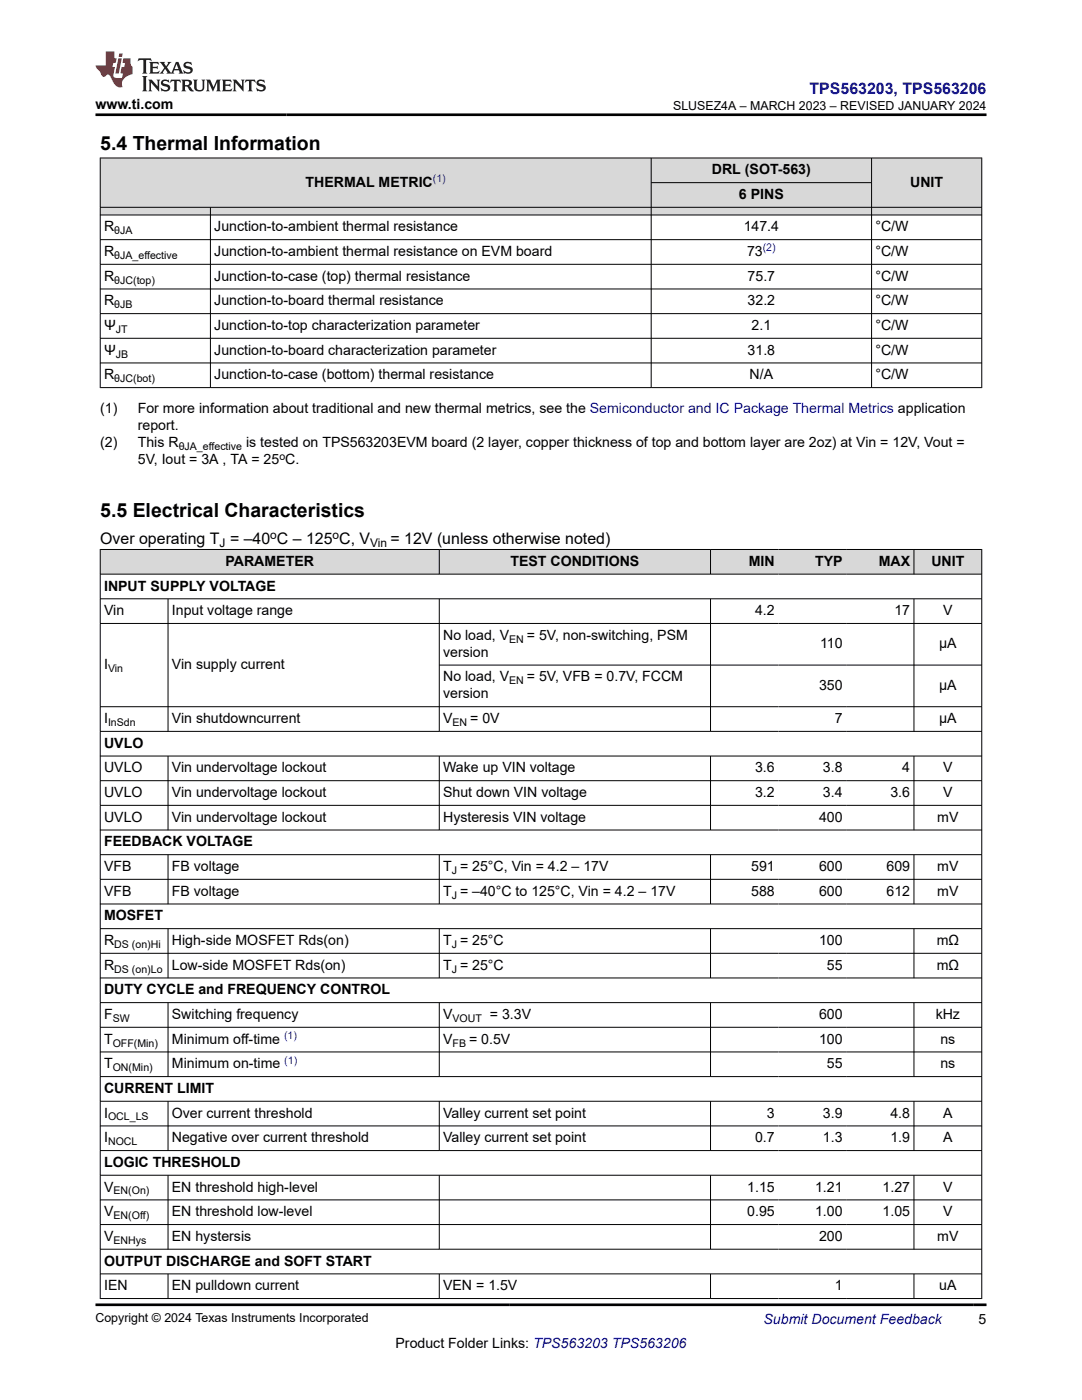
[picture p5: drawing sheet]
<svg xmlns="http://www.w3.org/2000/svg" width="216mm" height="279mm" viewBox="0 0 216 279" stroke-linecap="round" stroke-linejoin="round" font-family="sans-serif">
<defs><g id="words">
<g font-size="3.9">
<text x="20" y="29.9">5.4 Thermal Information</text>
<text x="20" y="103.2">5.5 Electrical Characteristics</text>
</g>
<text font-size="3.2" fill="#00f" x="161.5" y="18.7">TPS563203, TPS563206</text>
<g font-size="3.2">
<text x="20" y="108.6">Over operating T = –40 C – 125 C, V</text>
<text x="77.9" y="108.6">= 12V (unless otherwise noted)</text>
</g>
<g font-size="2.8">
<text x="19" y="21.8">www.ti.com</text>
<text x="142" y="34.8">DRL (SOT-563)</text>
<text x="61" y="37.3">THERMAL METRIC</text>
<text x="147.5" y="39.7">6 PINS</text>
<text x="181.6" y="37.3">UNIT</text>
<text x="20.8" y="46.2">R</text>
<text x="42.8" y="46.2">Junction-to-ambient thermal resistance</text>
<text x="148.4" y="46.2">147.4</text>
<text x="174.7" y="46.2">°C/W</text>
<text x="20.8" y="51.1">R</text>
<text x="42.8" y="51.1">Junction-to-ambient thermal resistance on EVM board</text>
<text x="149.1" y="51.1">73</text>
<text x="174.7" y="51.1">°C/W</text>
<text x="20.8" y="56">R</text>
<text x="42.8" y="56">Junction-to-case (top) thermal resistance</text>
<text x="149.2" y="56">75.7</text>
<text x="174.7" y="56">°C/W</text>
<text x="20.8" y="60.9">R</text>
<text x="20.8" y="65.9">Ψ</text>
<text x="42.8" y="60.9">Junction-to-board thermal resistance</text>
<text x="42.8" y="65.9">Junction-to-top characterization parameter</text>
<text x="149.2" y="60.9">32.2</text>
<text x="150" y="65.9">2.1</text>
<text x="174.7" y="60.9">°C/W</text>
<text x="174.7" y="65.9">°C/W</text>
<text x="20.8" y="70.8">Ψ</text>
<text x="42.8" y="70.8">Junction-to-board characterization parameter</text>
<text x="149.2" y="70.8">31.8</text>
<text x="174.7" y="70.8">°C/W</text>
<text x="20.8" y="75.7">R</text>
<text x="42.8" y="75.7">Junction-to-case (bottom) thermal resistance</text>
<text x="149.6" y="75.7">N/A</text>
<text x="174.7" y="75.7">°C/W</text>
<text x="20" y="82.5">(1)</text>
<text x="27.5" y="82.5">For more information about traditional and new thermal metrics, see the Semiconductor and IC Package Thermal Metrics application</text>
<text x="20" y="89.3">(2)</text>
<text x="27.5" y="85.9">report.</text>
<text x="27.5" y="89.3">This R</text>
<text x="49.1" y="89.3">is tested on TPS563203EVM board (2 layer, copper thickness of top and bottom layer are 2oz) at Vin = 12V, Vout =</text>
<text x="27.5" y="92.7">5V, Iout = 3A , TA = 25 C.</text>
<text x="45" y="112.9">PARAMETER</text>
<text x="101.9" y="112.9">TEST CONDITIONS</text>
<text x="149.4" y="112.9">MIN</text>
<text x="162.6" y="112.9">TYP</text>
<text x="175.3" y="112.9">MAX</text>
<text x="185.8" y="112.9">UNIT</text>
<text x="20.8" y="117.9">INPUT SUPPLY VOLTAGE</text>
<text x="20.8" y="122.8">Vin</text>
<text x="34.3" y="122.8">Input voltage range</text>
<text x="150.7" y="122.8">4.2</text>
<text x="178.5" y="122.8">17</text>
<text x="188.2" y="122.8">V</text>
<text x="88.4" y="127.7">No load, V</text>
<text x="88.4" y="131.1">version</text>
<text x="105.1" y="127.7">= 5V, non-switching, PSM</text>
<text x="163.6" y="129.4">110</text>
<text x="187.4" y="129.4">µA</text>
<text x="20.8" y="133.5">I</text>
<text x="34.3" y="133.5">Vin supply current</text>
<text x="88.4" y="136">No load, V</text>
<text x="105.1" y="136">= 5V, VFB = 0.7V, FCCM</text>
<text x="163.4" y="137.7">350</text>
<text x="187.4" y="137.7">µA</text>
<text x="88.4" y="139.4">version</text>
<text x="20.8" y="144.3">I</text>
<text x="20.8" y="149.2">UVLO</text>
<text x="34.3" y="144.3">Vin shutdowncurrent</text>
<text x="88.4" y="144.3">V</text>
<text x="93.8" y="144.3">= 0V</text>
<text x="166.6" y="144.3">7</text>
<text x="187.4" y="144.3">µA</text>
<text x="20.8" y="154.2">UVLO</text>
<text x="34.3" y="154.2">Vin undervoltage lockout</text>
<text x="88.4" y="154.2">Wake up VIN voltage</text>
<text x="150.7" y="154.2">3.6</text>
<text x="164.2" y="154.2">3.8</text>
<text x="180" y="154.2">4</text>
<text x="188.2" y="154.2">V</text>
<text x="20.8" y="159.1">UVLO</text>
<text x="34.3" y="159.1">Vin undervoltage lockout</text>
<text x="88.4" y="159.1">Shut down VIN voltage</text>
<text x="150.7" y="159.1">3.2</text>
<text x="164.2" y="159.1">3.4</text>
<text x="177.7" y="159.1">3.6</text>
<text x="188.2" y="159.1">V</text>
<text x="20.8" y="164">UVLO</text>
<text x="34.3" y="164">Vin undervoltage lockout</text>
<text x="88.4" y="164">Hysteresis VIN voltage</text>
<text x="163.4" y="164">400</text>
<text x="187" y="164">mV</text>
<text x="20.8" y="168.9">FEEDBACK VOLTAGE</text>
<text x="20.8" y="173.8">VFB</text>
<text x="34.3" y="173.8">FB voltage</text>
<text x="88.4" y="173.8">T = 25°C, Vin = 4.2 – 17V</text>
<text x="149.9" y="173.8">591</text>
<text x="163.4" y="173.8">600</text>
<text x="176.9" y="173.8">609</text>
<text x="187" y="173.8">mV</text>
<text x="20.8" y="178.8">VFB</text>
<text x="34.3" y="178.8">FB voltage</text>
<text x="88.4" y="178.8">T = –40°C to 125°C, Vin = 4.2 – 17V</text>
<text x="149.9" y="178.8">588</text>
<text x="163.4" y="178.8">600</text>
<text x="176.9" y="178.8">612</text>
<text x="187" y="178.8">mV</text>
<text x="20.8" y="183.7">MOSFET</text>
<text x="20.8" y="188.6">R</text>
<text x="34.3" y="188.6">High-side MOSFET Rds(on)</text>
<text x="88.4" y="188.6">T = 25°C</text>
<text x="163.4" y="188.6">100</text>
<text x="186.9" y="188.6">mΩ</text>
<text x="20.8" y="193.5">R</text>
<text x="34.3" y="193.5">Low-side MOSFET Rds(on)</text>
<text x="88.4" y="193.5">T = 25°C</text>
<text x="165" y="193.5">55</text>
<text x="186.9" y="193.5">mΩ</text>
<text x="20.8" y="198.4">DUTY CYCLE and FREQUENCY CONTROL</text>
<text x="20.8" y="203.4">F</text>
<text x="34.3" y="203.4">Switching frequency</text>
<text x="88.4" y="203.4">V</text>
<text x="97.8" y="203.4">= 3.3V</text>
<text x="163.4" y="203.4">600</text>
<text x="186.7" y="203.4">kHz</text>
<text x="20.8" y="208.3">T</text>
<text x="34.3" y="208.3">Minimum off-time</text>
<text x="88.4" y="208.3">V</text>
<text x="93.6" y="208.3">= 0.5V</text>
<text x="163.4" y="208.3">100</text>
<text x="187.6" y="208.3">ns</text>
<text x="20.8" y="213.2">T</text>
<text x="34.3" y="213.2">Minimum on-time</text>
<text x="165" y="213.2">55</text>
<text x="187.6" y="213.2">ns</text>
<text x="20.8" y="218.1">CURRENT LIMIT</text>
<text x="20.8" y="223.1">I</text>
<text x="20.8" y="228">I</text>
<text x="34.3" y="223.1">Over current threshold</text>
<text x="34.3" y="228">Negative over current threshold</text>
<text x="88.4" y="223.1">Valley current set point</text>
<text x="88.4" y="228">Valley current set point</text>
<text x="150.7" y="228">0.7</text>
<text x="153" y="223.1">3</text>
<text x="164.2" y="223.1">3.9</text>
<text x="164.2" y="228">1.3</text>
<text x="177.7" y="223.1">4.8</text>
<text x="177.7" y="228">1.9</text>
<text x="188.2" y="223.1">A</text>
<text x="188.2" y="228">A</text>
<text x="20.8" y="232.9">LOGIC THRESHOLD</text>
<text x="20.8" y="237.8">V</text>
<text x="34.3" y="237.8">EN threshold high-level</text>
<text x="149.1" y="237.8">1.15</text>
<text x="162.6" y="237.8">1.21</text>
<text x="176.1" y="237.8">1.27</text>
<text x="188.2" y="237.8">V</text>
<text x="20.8" y="242.7">V</text>
<text x="34.3" y="242.7">EN threshold low-level</text>
<text x="149.1" y="242.7">0.95</text>
<text x="162.6" y="242.7">1.00</text>
<text x="176.1" y="242.7">1.05</text>
<text x="188.2" y="242.7">V</text>
<text x="20.8" y="247.7">V</text>
<text x="34.3" y="247.7">EN hystersis</text>
<text x="163.4" y="247.7">200</text>
<text x="187" y="247.7">mV</text>
<text x="20.8" y="252.6">OUTPUT DISCHARGE and SOFT START</text>
<text x="20.8" y="257.5">IEN</text>
<text x="34.3" y="257.5">EN pulldown current</text>
<text x="88.4" y="257.5">VEN = 1.5V</text>
<text x="166.6" y="257.5">1</text>
<text x="187.4" y="257.5">uA</text>
<text x="78.9" y="269">Product Folder Links: TPS563203 TPS563206</text>
<text x="195.3" y="264.2">5</text>
</g>
<text font-size="2.8" fill="#00f" x="152.4" y="264.2">Submit Document Feedback</text>
<g font-size="2.5">
<text x="134.3" y="21.9">SLUSEZ4A – MARCH 2023 – REVISED JANUARY 2024</text>
<text x="19" y="263.9">Copyright © 2024 Texas Instruments Incorporated</text>
</g>
<g font-size="2.4">
<text x="53.9" y="107.6">o</text>
<text x="66.4" y="107.6">o</text>
<text x="43.8" y="109.2">J</text>
<text x="73.9" y="109.2">Vin</text>
</g>
<g font-size="2.1" fill="#00f">
<text x="86.4" y="36.3">(1)</text>
<text x="152.2" y="50.2">(2)</text>
<text x="56.7" y="207.3">(1)</text>
<text x="56.7" y="212.3">(1)</text>
</g>
<g font-size="2.1">
<text x="22.8" y="46.7">θJA</text>
<text x="22.8" y="51.7">θJA_effective</text>
<text x="22.8" y="56.6">θJC(top)</text>
<text x="22.8" y="61.5">θJB</text>
<text x="23.1" y="66.4">JT</text>
<text x="23.1" y="71.4">JB</text>
<text x="22.8" y="76.3">θJC(bot)</text>
<text x="35.7" y="89.8">θJA_effective</text>
<text x="55.7" y="91.7">o</text>
<text x="101.6" y="128.3">EN</text>
<text x="21.6" y="134.1">Vin</text>
<text x="101.6" y="136.6">EN</text>
<text x="21.6" y="144.9">InSdn</text>
<text x="90.3" y="144.9">EN</text>
<text x="90.1" y="174.4">J</text>
<text x="90.1" y="179.3">J</text>
<text x="22.8" y="189.2">DS (on)Hi</text>
<text x="90.1" y="189.2">J</text>
<text x="22.8" y="194.1">DS (on)Lo</text>
<text x="90.1" y="194.1">J</text>
<text x="22.5" y="203.9">SW</text>
<text x="90.3" y="203.9">VOUT</text>
<text x="22.5" y="208.9">OFF(Min)</text>
<text x="90.3" y="208.9">FB</text>
<text x="22.5" y="213.8">ON(Min)</text>
<text x="21.6" y="223.6">OCL_LS</text>
<text x="21.6" y="228.5">NOCL</text>
<text x="22.6" y="238.4">EN(On)</text>
<text x="22.6" y="243.3">EN(Off)</text>
<text x="22.6" y="248.2">ENHys</text>
</g>
</g></defs>
<g fill="#d8d8d8">
<path d="M20 31.5h175.9v5h-175.9z" fill-rule="evenodd"/>
<path d="M20 41.4h175.9v1.5h-175.9z" fill-rule="evenodd"/>
<path d="M20.1 31.6h109.8v9.7h-109.8z" fill-rule="evenodd"/>
<path d="M130 31.6h43.9v4.8h-43.9z" fill-rule="evenodd"/>
<path d="M174 31.6h21.8v9.7h-21.8z" fill-rule="evenodd"/>
<path d="M130 36.5h43.9v4.8h-43.9z" fill-rule="evenodd"/>
<path d="M20.1 41.4h21.8v1.4h-21.8z" fill-rule="evenodd"/>
<path d="M42 41.4h87.9v1.4h-87.9z" fill-rule="evenodd"/>
<path d="M130 41.4h43.9v1.4h-43.9z" fill-rule="evenodd"/>
<path d="M174 41.4h21.8v1.4h-21.8z" fill-rule="evenodd"/>
</g>
<g fill="none" stroke="#000" stroke-width=".2">
<path d="M19.9 31.5h176.1M20 31.5v45.9M129.9 31.5v45.9M129.9 36.5h44.1M173.9 31.5v45.9M195.9 31.5v45.9M19.9 41.4h176.1M19.9 42.9h176.1M19.9 47.8h176.1M19.9 52.7h176.1M19.9 57.7h176.1M42 41.4v36"/>
<path d="M19.9 62.6h176.1M19.9 67.5h176.1M19.9 72.4h176.1M19.9 77.4h176.1"/>
</g>
<g fill="#d8d8d8">
<path d="M20 109.7h175.9v4.9h-175.9z" fill-rule="evenodd"/>
<path d="M20.1 109.7h67.5v4.8h-67.5z" fill-rule="evenodd"/>
<path d="M87.7 109.7h54v4.8h-54z" fill-rule="evenodd"/>
<path d="M141.8 109.7h13.5v4.8h-13.5z" fill-rule="evenodd"/>
<path d="M155.3 109.7h13.5v4.8h-13.5z" fill-rule="evenodd"/>
<path d="M168.8 109.7h13.5v4.8h-13.5z" fill-rule="evenodd"/>
<path d="M182.4 109.7h13.4v4.8h-13.4z" fill-rule="evenodd"/>
</g>
<g fill="none" stroke="#000" stroke-width=".2">
<path d="M19.9 109.7h176.1M19.9 114.6h176.1M19.9 119.5h176.1M20 109.6v149.6M33.5 119.5v26.5M87.7 109.6v5M87.7 119.5v26.5M141.8 109.6v5M141.8 119.5v26.5M182.4 109.6v5M182.4 119.5v26.5M195.9 109.6v149.6"/>
<path d="M19.9 124.4h176.1M87.7 132.7h108.3M19.9 141h176.1M19.9 146h176.1M19.9 150.9h176.1M19.9 155.8h176.1M33.5 150.9v14.8M87.7 150.9v14.8M141.8 150.9v14.8M182.4 150.9v14.8M19.9 160.7h176.1M19.9 165.6h176.1"/>
<path d="M19.9 170.6h176.1M19.9 175.5h176.1M33.5 170.6v9.9M87.7 170.6v9.9M141.8 170.6v9.9M182.4 170.6v9.9M19.9 180.4h176.1M19.9 185.3h176.1M19.9 190.3h176.1M19.9 195.2h176.1M33.5 185.3v9.9M87.7 185.3v9.9"/>
<path d="M141.8 185.3v9.9M182.4 185.3v9.9M19.9 200.1h176.1M19.9 205h176.1M19.9 209.9h176.1M19.9 214.9h176.1M19.9 219.8h176.1M33.5 200.1v14.8M33.5 219.8v9.9M87.7 200.1v14.8M87.7 219.8v9.9M141.8 200.1v14.8"/>
<path d="M141.8 219.8v9.9M182.4 200.1v14.8M182.4 219.8v9.9M19.9 224.7h176.1M19.9 229.6h176.1M19.9 234.5h176.1M19.9 239.5h176.1M33.5 234.5v14.9M87.7 234.5v14.9M141.8 234.5v14.9M182.4 234.5v14.9M19.9 244.4h176.1"/>
<path d="M19.9 249.3h176.1M19.9 254.2h176.1M19.9 259.2h176.1M33.5 254.2v5M87.7 254.2v5M141.8 254.2v5M182.4 254.2v5"/>
</g>
<path d="M27.7 11.6l-.2 .6 .5-.2h.6v.1v2.2l-.2 .4h1l-.2-.4v-2.2v-.1h.5l.5 .2-.1-.6zM29.8 12.4l.2 .3v1.6l-.2 .4h1.9l.1-.6a1.08 1.08 0 0 1-1.3 .2v-.7h.6l.4 .2v-.7l-.4 .2h-.6v-.5l.2-.2a1 1 0 0 1 1 .3l-.1-.5zM31.8 12.4l1 1.1-1 1.2h.9l-.2-.2 .4-.8 .5 .8-.2 .2h1.6l-.2-.2 .1-.5h1l.1 .5-.1 .2h.9l-.2-.4-.8-1.9h-.5l-1 2.1-.8-1.1 .9-1h-.8l.2 .2-.5 .6-.3-.6 .1-.2zM35.2 12.8l.4 1h-.8zM36.8 12.5a.65 .65 0 0 0-.2 .7 .65 .65 0 0 0 .6 .5l.7 .1 .1 .3a.79 .79 0 0 1-.7 .4 .79 .79 0 0 1-.7-.5l.1 .7 .2-.1a.93 .93 0 0 0 1.1 0 .93 .93 0 0 0 .4-.9 1.46 1.46 0 0 0-1.2-.6l-.1-.3a1.09 1.09 0 0 1 1.2 .2l-.2-.6-.1 .1-.6-.2zM28.4 15.2l.2 .4v2.2l-.2 .4h1l-.2-.4v-2.2l.2-.4zM29.6 15.9l.2 .4v1.5l-.2 .4h.8l-.3-.4v-1.3l1.7 1.8v-2l.2-.4h-.8l.2 .2 .1 1.1-1.2-1.3zM32.3 16a.65 .65 0 0 0-.2 .8 .65 .65 0 0 0 .7 .4l.6 .2 .1 .2a.79 .79 0 0 1-.7 .4 .79 .79 0 0 1-.7-.5l.1 .7 .2-.1a.93 .93 0 0 0 1.1 .1 .93 .93 0 0 0 .4-1 1.46 1.46 0 0 0-1.2-.5l-.1-.4a1.09 1.09 0 0 1 1.2 .2l-.2-.6-.1 .1-.6-.1zM34.1 15.9l-.1 .6a.63 .63 0 0 1 .7-.3l.1 1.6-.3 .4h1l-.2-.4v-1.6a.66 .66 0 0 1 .8 .3l-.1-.6zM36.2 15.9l.2 .4v1.5l-.2 .4h.9l-.2-.2v-.7h.5l.1 .2a.79 .79 0 0 0 1.2 .6l-1-.9a.61 .61 0 0 0 .6-.6 .61 .61 0 0 0-.5-.7zM36.9 16.2h.2a.47 .47 0 0 1 .5 .1 .47 .47 0 0 1 .1 .5l-.2 .1-.6 .1zM38.5 15.9l.2 .2a2.27 2.27 0 0 0 .4 2 1.04 1.04 0 0 0 1.7-.7v-1.3l.2-.2h-.8l.2 .4v1.1a.6 .6 0 0 1-.6 .6 .6 .6 0 0 1-.6-.6v-1.1l.3-.4zM41.1 15.9l.2 .4v1.5l-.2 .4h.7l-.2-.4v-1.4l.9 1.9 .8-1.9v1.4l-.2 .4h1l-.3-.4v-1.5l.3-.4h-.8l-.7 1.5-.7-1.5zM44.3 15.9l.2 .4v1.5l-.2 .4h1.9l.1-.6a1.09 1.09 0 0 1-1.3 .2v-.7h.6l.4 .2v-.6l-.4 .2h-.6v-.6l.2-.1a1.01 1.01 0 0 1 1 .3l-.1-.6zM46.4 15.9l.3 .4v1.5l-.3 .4h.8l-.2-.4v-1.3l1.6 1.8v-2l.2-.4h-.7l.2 .2v1.1l-1.2-1.3zM49 15.9l-.1 .6a.63 .63 0 0 1 .8-.3v1.6l-.3 .4h1l-.2-.4v-1.6a.66 .66 0 0 1 .8 .3l-.1-.6zM51.4 16a.65 .65 0 0 0-.2 .8 .65 .65 0 0 0 .6 .4l.6 .2 .2 .2a.79 .79 0 0 1-.8 .4 .79 .79 0 0 1-.6-.5l.1 .7 .2-.1a.93 .93 0 0 0 1 .1 .93 .93 0 0 0 .5-1 1.46 1.46 0 0 0-1.3-.5l-.1-.4a1.09 1.09 0 0 1 1.3 .2l-.2-.6-.2 .1-.5-.1z" fill="#231f20"/>
<path d="M21.1 10.3v2.7h-2.1l.1 .4 .9 1a.95 .95 0 0 0 .9 .9 .59 .59 0 0 1 .6-.4 .59 .59 0 0 1 .5 .3l.4 .8a1.59 1.59 0 0 0 2.1 1.4 1.61 1.61 0 0 1 1-2.3l1-.3-.1-1.5a1.59 1.59 0 0 1-.4-1.7h-1.4l-.2 .9h.5l-.1 .9h-.5l-.2 .9v.3l.4 .1-.2 .9h-.6a.73 .73 0 0 1-1.1-.7l.3-1.5h-.5l.2-.9h.5l.2-.9h-.5v-1.3zM23.6 11.6l-.6 3.1h.7l.6-3.1zM23.8 10.7l-.1 .6h.7l.1-.6z" fill="#ed1c24"/>
<path d="M19 22.9h177.8M19 260.4h177.8" fill="none" stroke="#000" stroke-width=".53"/>
<use href="#words"/>
</svg>
